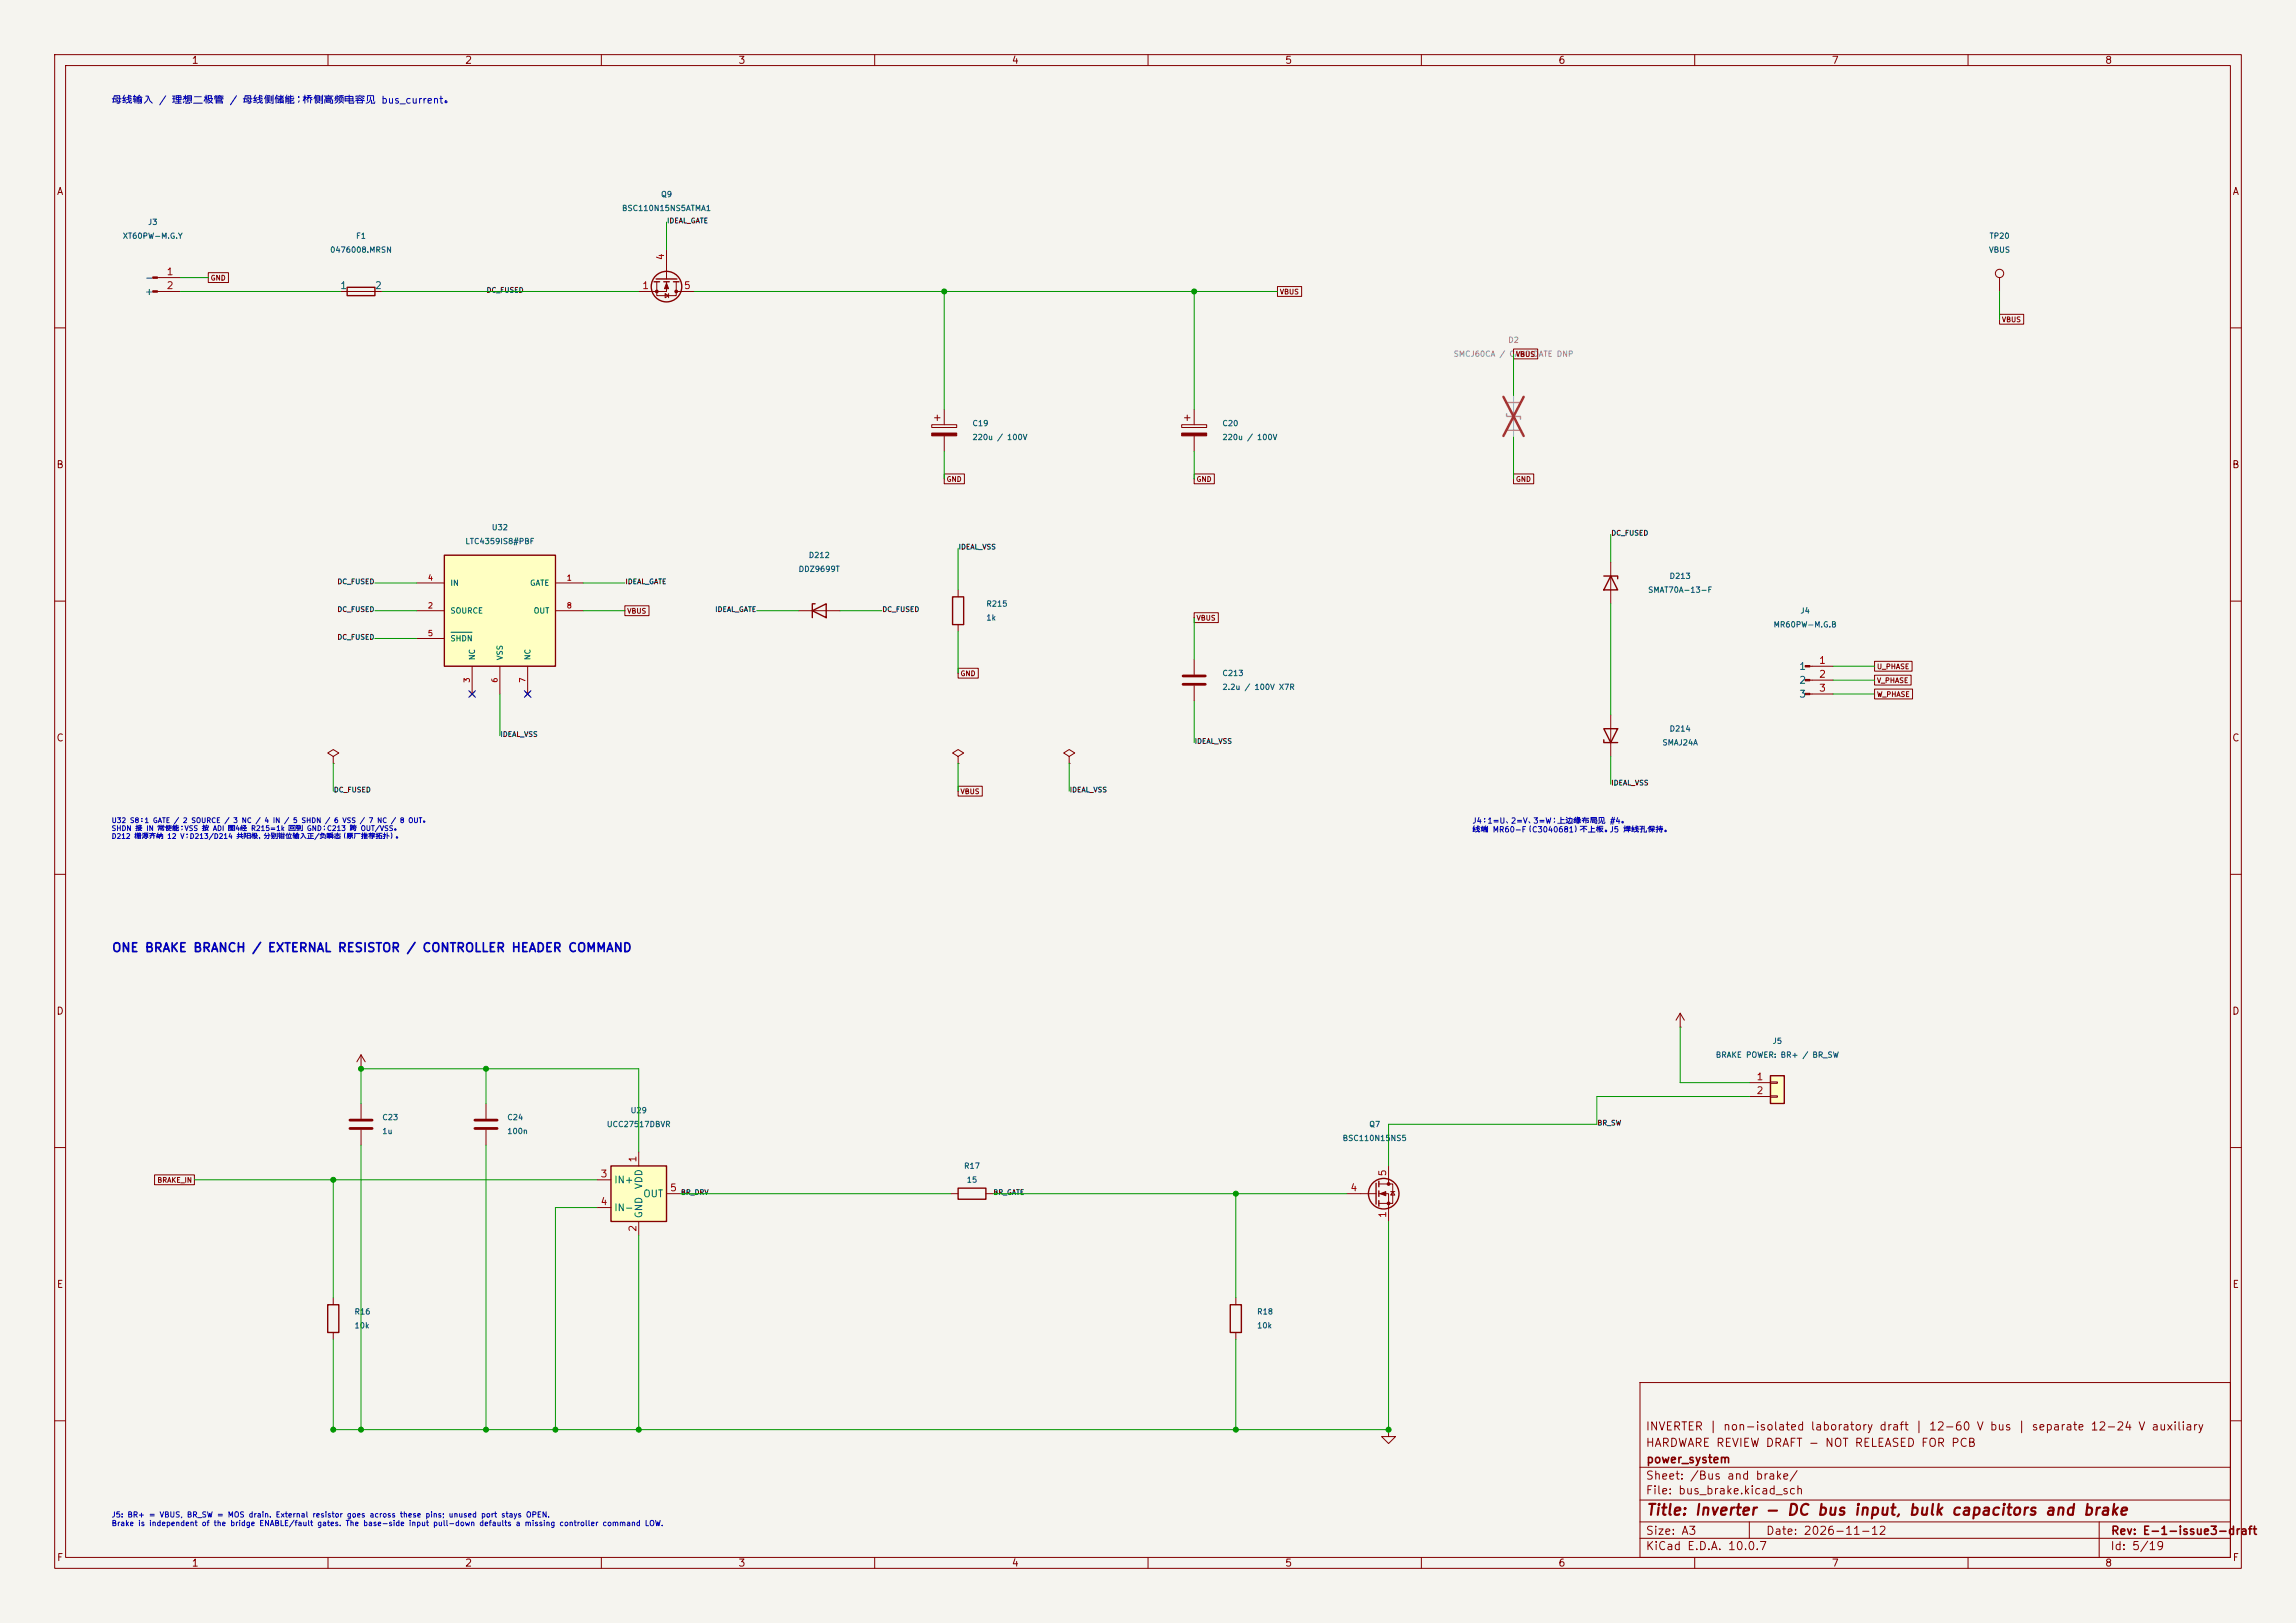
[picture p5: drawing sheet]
<svg xmlns="http://www.w3.org/2000/svg" width="420mm" height="297mm" viewBox="0 0 420 297" stroke-linecap="round" stroke-linejoin="round" font-family="sans-serif">
<defs><g id="words">
<text font-size="2" fill="#840000" x="301" y="277.8">Title: Inverter - DC bus input, bulk capacitors and brake</text>
<text font-size="1.6" fill="#0000c2" x="20.4" y="174.6">ONE BRAKE BRANCH / EXTERNAL RESISTOR / CONTROLLER HEADER COMMAND</text>
<g font-size="1.5" fill="#840000">
<text x="300.9" y="262.1">INVERTER | non-isolated laboratory draft | 12-60 V bus | separate 12-24 V auxiliary</text>
<text x="300.9" y="265.1">HARDWARE REVIEW DRAFT - NOT RELEASED FOR PCB</text>
<text x="301" y="268.1">power_system</text>
<text x="300.9" y="273.8">File: bus_brake.kicad_sch</text>
<text x="300.9" y="271.1">Sheet: /Bus and brake/</text>
<text x="300.9" y="281.2">Size: A3</text>
<text x="322.9" y="281.2">Date: 2026-11-12</text>
<text x="386" y="281.2">Rev: E-1-issue3-draft</text>
<text x="300.9" y="284">KiCad E.D.A. 10.0.7</text>
<text x="385.9" y="284">Id: 5/19</text>
</g>
<g font-size="1.3" fill="#840000">
<text x="35" y="12">1</text>
<text x="85" y="12">2</text>
<text x="135" y="12">3</text>
<text x="185" y="12">4</text>
<text x="235" y="12">5</text>
<text x="285" y="12">6</text>
<text x="335" y="12">7</text>
<text x="385" y="12">8</text>
<text x="10.3" y="36">A</text>
<text x="408.3" y="36">A</text>
<text x="10.2" y="86">B</text>
<text x="408.2" y="86">B</text>
<text x="10.2" y="136">C</text>
<text x="408.2" y="136">C</text>
<text x="10.2" y="186">D</text>
<text x="408.2" y="186">D</text>
<text x="10.3" y="236">E</text>
<text x="408.3" y="236">E</text>
<text x="10.3" y="286">F</text>
<text x="35" y="287">1</text>
<text x="85" y="287">2</text>
<text x="135" y="287">3</text>
<text x="185" y="287">4</text>
<text x="235" y="287">5</text>
<text x="285" y="287">6</text>
<text x="335" y="287">7</text>
<text x="385" y="287">8</text>
<text x="408.3" y="286">F</text>
</g>
<text font-size="1.3" fill="#0000c2" x="20.3" y="19.3">母线输入 / 理想二极管 / 母线侧储能；桥侧高频电容见 bus_current。</text>
<g font-size="1.3" fill="#a90000">
<text x="121.8" y="47.7" transform="rotate(-90 121.8 47.7)">4</text>
<text x="30.4" y="50.7">1</text>
<text x="30.4" y="53.2">2</text>
<text x="117.4" y="53.2">1</text>
<text x="125" y="53.2">5</text>
<text x="332.6" y="121.8">1</text>
<text x="332.6" y="124.3">2</text>
<text x="332.6" y="126.9">3</text>
<text x="321.2" y="198">1</text>
<text x="321.2" y="200.5">2</text>
<text x="109.8" y="215.8">3</text>
<text x="116.7" y="212.8" transform="rotate(-90 116.7 212.8)">1</text>
<text x="253.9" y="215.4" transform="rotate(-90 253.9 215.4)">5</text>
<text x="109.8" y="220.8">4</text>
<text x="122.5" y="218.3">5</text>
<text x="246.9" y="218.3">4</text>
<text x="116.7" y="225.5" transform="rotate(-90 116.7 225.5)">2</text>
<text x="253.9" y="223" transform="rotate(-90 253.9 223)">1</text>
</g>
<g font-size="1.3" fill="#006464">
<text x="26.4" y="51.8">-</text>
<text x="62.1" y="53.2">1</text>
<text x="68.5" y="53.2">2</text>
<text x="26.4" y="54.3">+</text>
<text x="329" y="122.9">1</text>
<text x="329" y="125.4">2</text>
<text x="329" y="128">3</text>
<text x="112.2" y="216.9">IN+</text>
<text x="112.2" y="221.9">IN-</text>
<text x="117.6" y="219.4">OUT</text>
<text x="117.8" y="217.7" transform="rotate(-90 117.8 217.7)">VDD</text>
<text x="117.8" y="223" transform="rotate(-90 117.8 223)">GND</text>
</g>
<g font-size="1" fill="#006464">
<text x="27" y="41.4">J3</text>
<text x="113.7" y="38.9">BSC110N15NS5ATMA1</text>
<text x="120.8" y="36.3">Q9</text>
<text x="22.4" y="43.9">XT60PW-M.G.Y</text>
<text x="60.3" y="46.5">0476008.MRSN</text>
<text x="65" y="43.9">F1</text>
<text x="363.7" y="46.5">VBUS</text>
<text x="363.8" y="43.9">TP20</text>
<text x="177.8" y="78.2">C19</text>
<text x="177.8" y="80.8">220u / 100V</text>
<text x="223.5" y="78.2">C20</text>
<text x="223.5" y="80.8">220u / 100V</text>
<text x="85" y="99.8">LTC4359IS8#PBF</text>
<text x="89.9" y="97.3">U32</text>
<text x="82.3" y="107.4">IN</text>
<text x="96.9" y="107.4">GATE</text>
<text x="146" y="104.9">DDZ9699T</text>
<text x="147.8" y="102.4">D212</text>
<text x="305.3" y="106.2">D213</text>
<text x="82.3" y="112.5">SOURCE</text>
<text x="97.5" y="112.5">OUT</text>
<text x="180.3" y="111.2">R215</text>
<text x="180.3" y="113.8">1k</text>
<text x="301.4" y="108.7">SMAT70A-13-F</text>
<text x="329.2" y="112.5">J4</text>
<text x="82.3" y="117.6">SHDN</text>
<text x="324.3" y="115.1">MR60PW-M.G.B</text>
<text x="87.1" y="120.9" transform="rotate(-90 87.1 120.9)">NC</text>
<text x="92.2" y="120.9" transform="rotate(-90 92.2 120.9)">VSS</text>
<text x="97.3" y="120.9" transform="rotate(-90 97.3 120.9)">NC</text>
<text x="223.5" y="123.9">C213</text>
<text x="223.5" y="126.5">2.2u / 100V X7R</text>
<text x="304" y="136.6">SMAJ24A</text>
<text x="305.3" y="134.1">D214</text>
<text x="324.2" y="191.3">J5</text>
<text x="313.8" y="193.8">BRAKE POWER: BR+ / BR_SW</text>
<text x="115.3" y="204">U29</text>
<text x="69.8" y="205.2">C23</text>
<text x="69.8" y="207.8">1u</text>
<text x="92.7" y="205.2">C24</text>
<text x="92.7" y="207.8">100n</text>
<text x="110.9" y="206.5">UCC27517DBVR</text>
<text x="245.5" y="209">BSC110N15NS5</text>
<text x="250.4" y="206.5">Q7</text>
<text x="176.2" y="214.1">R17</text>
<text x="176.7" y="216.7">15</text>
<text x="64.8" y="240.8">R16</text>
<text x="64.8" y="243.3">10k</text>
<text x="229.9" y="240.8">R18</text>
<text x="229.9" y="243.3">10k</text>
</g>
<g font-size="1" fill="#939391">
<text x="265.8" y="65.5">SMCJ60CA / CANDIDATE DNP</text>
<text x="275.8" y="63">D2</text>
</g>
<g font-size="1" fill="#a90000">
<text x="78.2" y="106.5">4</text>
<text x="103.6" y="106.5">1</text>
<text x="78.2" y="111.6">2</text>
<text x="103.6" y="111.6">8</text>
<text x="78.2" y="116.7">5</text>
<text x="86.2" y="125" transform="rotate(-90 86.2 125)">3</text>
<text x="91.3" y="125" transform="rotate(-90 91.3 125)">6</text>
<text x="96.3" y="125" transform="rotate(-90 96.3 125)">7</text>
</g>
<g font-size="1" fill="#0000c2">
<text x="269.2" y="151">J4：1=U、2=V、3=W；上边缘布局见 #4。</text>
<text x="269.2" y="152.6">线端 MR60-F（C3040681）不上板。J5 焊线孔保持。</text>
<text x="20.3" y="277.9">J5: BR+ = VBUS, BR_SW = MOS drain. External resistor goes across these pins; unused port stays OPEN.</text>
<text x="20.3" y="279.5">Brake is independent of the bridge ENABLE/fault gates. The base-side input pull-down defaults a missing controller command LOW.</text>
</g>
<g font-size=".9" fill="#0f0f0f">
<text x="121.9" y="41.1">IDEAL_GATE</text>
<text x="88.9" y="53.8">DC_FUSED</text>
<text x="175.3" y="100.8">IDEAL_VSS</text>
<text x="294.7" y="98.2">DC_FUSED</text>
<text x="61.6" y="107.1">DC_FUSED</text>
<text x="114.3" y="107.1">IDEAL_GATE</text>
<text x="61.6" y="112.2">DC_FUSED</text>
<text x="130.7" y="112.2">IDEAL_GATE</text>
<text x="161.3" y="112.2">DC_FUSED</text>
<text x="61.6" y="117.3">DC_FUSED</text>
<text x="91.5" y="135.1">IDEAL_VSS</text>
<text x="218.5" y="136.3">IDEAL_VSS</text>
<text x="294.7" y="143.9">IDEAL_VSS</text>
<text x="61" y="145.2">DC_FUSED</text>
<text x="195.6" y="145.2">IDEAL_VSS</text>
<text x="292.1" y="206.2">BR_SW</text>
<text x="124.5" y="218.9">BR_DRV</text>
<text x="181.6" y="218.9">BR_GATE</text>
</g>
<g font-size=".9" fill="#840000">
<text x="38.4" y="51.5">GND</text>
<text x="234" y="54.1">VBUS</text>
<text x="366.1" y="59.2">VBUS</text>
<text x="277.2" y="65.5">VBUS</text>
<text x="173.1" y="88.4">GND</text>
<text x="218.8" y="88.4">GND</text>
<text x="277.2" y="88.4">GND</text>
<text x="114.6" y="112.5">VBUS</text>
<text x="218.8" y="113.8">VBUS</text>
<text x="175.6" y="123.9">GND</text>
<text x="343.2" y="125.2">V_PHASE</text>
<text x="343.2" y="122.7">U_PHASE</text>
<text x="343.2" y="127.7">W_PHASE</text>
<text x="175.6" y="145.5">VBUS</text>
<text x="28.7" y="216.6">BRAKE_IN</text>
</g>
<g font-size=".9" fill="#0000c2">
<text x="20.3" y="150.8">U32 S8：1 GATE / 2 SOURCE / 3 NC / 4 IN / 5 SHDN / 6 VSS / 7 NC / 8 OUT。</text>
<text x="20.3" y="152.3">SHDN 接 IN 常使能；VSS 按 ADI 图4经 R215=1k 回到 GND；C213 跨 OUT/VSS。</text>
<text x="20.3" y="153.7">D212 栅源齐纳 12 V；D213/D214 共阳极，分别钳位输入正/负瞬态（原厂推荐拓扑）。</text>
</g>
</g></defs>
<path d="M0 0h420v297h-420z" fill="#f5f4ef" stroke="#f5f4ef" stroke-width=".18"/>
<g fill="none" stroke="#840000" stroke-width=".18">
<path d="M10 10h400v277h-400zM12 12h396v273h-396zM60 10v2M110 10v2M160 10v2M210 10v2M260 10v2M310 10v2M360 10v2M10 60h2M408 60h2M10 110h2"/>
<path d="M146 111.8h7.7M408 110h2M10 160h2M408 160h2M10 210h2M408 210h2M300 253h108v32h-108zM10 260h2M300 278.5h108M300 274.5h108M300 268.5h108M320 278.5v3"/>
<path d="M384 278.5v6.5M408 260h2M60 285v2M110 285v2M160 285v2M210 285v2M260 285v2M300 281.5h108M310 285v2M360 285v2"/>
</g>
<path d="M148.6 111.8l2.5-1.3v2.5zM149.1 110.5h-.5v2.5" fill="none" stroke="#840000" stroke-width=".25"/>
<path d="M111.8 213.4h10.1v10.1h-10.1z" fill="#ffffc2"/>
<g fill="none" stroke="#840000" stroke-width=".25">
<path d="M63.5 52.6h5.1v1.5h-5.1zM119.6 51.6h1M120 51.1h3.8M121.4 51.6h1M123.2 51.6h1M174.2 109.2h2.1v5.1h-2.1zM293.4 105.4h2.5v.5M294.6 105.4l1.3 2.6h-2.5zM293.4 135.4v.5h2.5M293.4 133.4h2.5l-1.3 2.5zM111.8 213.4h10.1v10.1h-10.1zM251.7 216.5v3.8"/>
<path d="M252.2 216.2v1M252.2 217.9v1M252.2 219.7v1M59.9 238.8h2.1v5h-2.1zM225 238.8h2.1v5h-2.1z"/>
<circle cx="121.9" cy="52.5" r="2.79"/>
<circle cx="253.1" cy="218.4" r="2.79"/>
</g>
<g fill="none" stroke="#840000" stroke-width=".18">
<path d="M28.8 53.3h4.2M28.8 50.8h4.2M62.2 53.3h7.6M120.1 51.6v2.5h3.6v-2.5M121.7 53.7l.6 .4-.6 .4zM121.9 51.6v1.7h-5.1M121.9 45.7v5.4M122.3 53.7v.8M123.7 53.3h3.3M365.8 50.8v2.5M216.2 77.7h4.5v.5h-4.5zM216.7 76.5h1"/>
<path d="M217.2 75.9v1.1M218.4 74.9v2.8M218.4 79.8v2.8M175.3 108v1.2M175.3 114.3v1.3M294.6 102.9v7.6M61 138.4l1-.6-1-.6-1.1 .6 1.1 .6v1.3M61 139.7h.1M175.3 138.4l1-.6-1-.6-1.1 .6 1.1 .6v1.3M175.3 139.7h.1M195.6 138.4l1-.6-1-.6-1 .6 1 .6v1.3M195.6 139.7h.1"/>
<path d="M218.4 120.7v2.7M218.4 125.5v2.8M294.6 130.8v7.6M331.1 121.9h4.2M331.1 124.5h4.2M331.1 127h4.2M66 195.6h.1M66 193v2.6M66 193l-.7 1.3M66 193l.8 1.3M66 201.9v2.8M66 206.8v2.8"/>
<path d="M88.9 201.9v2.8M88.9 206.8v2.8M109.2 215.9h2.6M116.8 210.8v2.6M121.9 218.4h2.6M246.4 218.4h5.3M252.2 216.7h2.6v3.5h-2.6M252.2 218.4h1.8v5.1M254 213.4v3.3M254.4 218.1h.7M254.8 218.1l.3 .6h-.7zM61 237.5v1.3"/>
<path d="M109.2 221h2.6M116.8 223.5v2.6M226.1 237.5v1.3M61 243.8v1.3M226.1 243.8v1.3M254 261.6v1.3h1.3l-1.3 1.3-1.3-1.3h1.3M254 261.6h.1"/>
<circle cx="365.8" cy="50" r=".76"/>
</g>
<g fill="#840000" stroke="#840000" stroke-width=".18">
<path d="M330.2 121.8h.9v.2h-.9z"/>
<path d="M330.2 124.3h.9v.3h-.9z"/>
<path d="M330.2 126.9h.9v.2h-.9z"/>
<path d="M27.9 50.7h.9v.2h-.9z"/>
<path d="M27.9 53.2h.9v.3h-.9z"/>
<path d="M121.9 51.8l.4 1h-.8z"/>
<path d="M252.5 218.4l1-.3v.7z"/>
<path d="M216.2 79.2h4.5v.6h-4.5z"/>
<circle cx="123.7" cy="53.3" r=".25"/>
<circle cx="120.1" cy="53.3" r=".25"/>
<circle cx="254" cy="216.7" r=".25"/>
<circle cx="254" cy="220.2" r=".25"/>
</g>
<path d="M216.4 123.7h4.1M216.4 125.2h4.1M64 205h4.1M64 206.5h4.1M86.9 205h4M86.9 206.5h4" fill="none" stroke="#840000" stroke-width=".51"/>
<path d="M275.6 73.7l2.5 5h-2.5l2.5-5zM275.6 75.7v.5h2.5v.5" fill="none" stroke="#9c9b98" stroke-width=".25"/>
<path d="M276.9 72.4v7.6" fill="none" stroke="#9c9b98" stroke-width=".18"/>
<path d="M275 72.6l3.7 7.2M278.7 72.6l-3.7 7.2" fill="none" stroke="#e12e31" stroke-width=".46"/>
<path d="M81.3 101.6h20.3v20.3h-20.3z" fill="#ffffc2"/>
<path d="M81.3 101.6h20.3v20.3h-20.3zM175.3 217.4h5v2.1h-5z" fill="none" stroke="#840000" stroke-width=".25"/>
<g fill="none" stroke="#840000" stroke-width=".18">
<path d="M170.4 77.7h4.6v.5h-4.6zM170.9 76.5h1.1M171.4 75.9v1.1M172.7 74.9v2.8M172.7 79.8v2.8M76.2 106.7h5.1M76.2 111.8h5.1M76.2 116.8h5.1M101.6 106.7h5.1M101.6 111.8h5.1M86 126.6l.7 .8M86.4 121.9v5.1"/>
<path d="M86.7 126.6l-.7 .8M91.4 121.9v5.1M96.1 126.6l.8 .8M96.5 121.9v5.1M96.9 126.6l-.8 .8M174 218.4h1.3M180.3 218.4h1.3"/>
</g>
<path d="M82.5 115.7h3.8" fill="none" stroke="#006464" stroke-width=".18"/>
<path d="M170.4 79.2h4.6v.6h-4.6z" fill="#840000" stroke="#840000" stroke-width=".18"/>
<path d="M323.8 196.9h2.6v5h-2.6z" fill="#ffffc2"/>
<path d="M323.8 196.9h2.6v5h-2.6z" fill="none" stroke="#840000" stroke-width=".25"/>
<g fill="none" stroke="#840000" stroke-width=".18">
<path d="M38.1 49.9h3.7v1.8h-3.7zM233.7 52.4h4.4v1.8h-4.4zM365.8 57.5h4.4v1.8h-4.4zM276.9 63.9h4.4v1.8h-4.4zM172.7 86.7h3.7v1.8h-3.7zM218.4 86.7h3.7v1.8h-3.7zM276.9 86.7h3.6v1.8h-3.6zM114.3 110.9h4.4v1.8h-4.4zM218.4 112.1h4.5v1.8h-4.5zM175.3 122.3h3.6v1.8h-3.6zM342.9 126.1h6.9v1.8h-6.9zM342.9 123.6h6.7v1.8h-6.7z"/>
<path d="M342.9 121h6.9v1.8h-6.9zM175.3 143.9h4.4v1.8h-4.4zM307.3 188h.1M307.3 185.4l-.7 1.3M307.3 185.4l.8 1.3M307.3 185.4v2.6M320 198.1h3.8M323.8 198h1.3v.2h-1.3zM28.3 215h7.3v1.8h-7.3zM320 200.7h3.8M323.8 200.5h1.3v.3h-1.3z"/>
</g>
<g fill="none" stroke="#009600" stroke-width=".18">
<path d="M33 53.3h29.2M33 50.8h5.1M69.8 53.3h47M121.9 40.6v5.1M127 53.3h106.7M172.7 53.3v21.6M218.4 53.3v21.6M365.8 53.3v5.1M276.9 64.8v7.6M172.7 82.6v5M218.4 82.6v5M276.9 80v7.6"/>
<path d="M294.6 97.8v5.1M68.6 106.7h7.6M68.6 111.8h7.6M68.6 116.8h7.6M106.7 106.7h7.6M106.7 111.8h7.6M138.4 111.8h7.6M153.7 111.8h7.6M175.3 100.3v7.7M175.3 115.6v7.6M218.4 113v7.7M294.6 110.5v20.3"/>
<path d="M61 139.7v5.1M91.4 127v7.6M175.3 139.7v5.1M195.6 139.7v5.1M218.4 128.3v7.6M294.6 138.4v5.1M335.3 127h7.6M335.3 124.5h7.6M335.3 121.9h7.6M88.9 195.6v6.3M307.3 188v10.1h12.7M35.6 215.9h73.6"/>
<path d="M61 215.9v21.6M66 201.9v-6.3h50.8v15.2M66 209.6v52M88.9 209.6v52M124.5 218.4h49.5M181.6 218.4h64.8M226.1 218.4v19.1M320 200.7h-27.9v5h-38.1v7.7M109.2 221h-7.6v40.6M116.8 226.1v35.5M254 223.5v38.1h-193v-16.5M226.1 245.1v16.5"/>
</g>
<path d="M85.8 126.4l1.2 1.2M87 126.4l-1.2 1.2M95.9 126.4l1.2 1.2M97.1 126.4l-1.2 1.2" fill="none" stroke="#000084" stroke-width=".18"/>
<g fill="#009600" stroke="#009600" stroke-width=".18">
<circle cx="226.1" cy="218.4" r=".46"/>
<circle cx="226.1" cy="261.6" r=".46"/>
<circle cx="254" cy="261.6" r=".46"/>
<circle cx="61" cy="215.9" r=".46"/>
<circle cx="88.9" cy="261.6" r=".46"/>
<circle cx="116.8" cy="261.6" r=".46"/>
<circle cx="101.6" cy="261.6" r=".46"/>
<circle cx="61" cy="261.6" r=".46"/>
<circle cx="66" cy="261.6" r=".46"/>
<circle cx="66" cy="195.6" r=".46"/>
<circle cx="88.9" cy="195.6" r=".46"/>
<circle cx="218.4" cy="53.3" r=".46"/>
<circle cx="172.7" cy="53.3" r=".46"/>
</g>
<use href="#words"/>
</svg>
